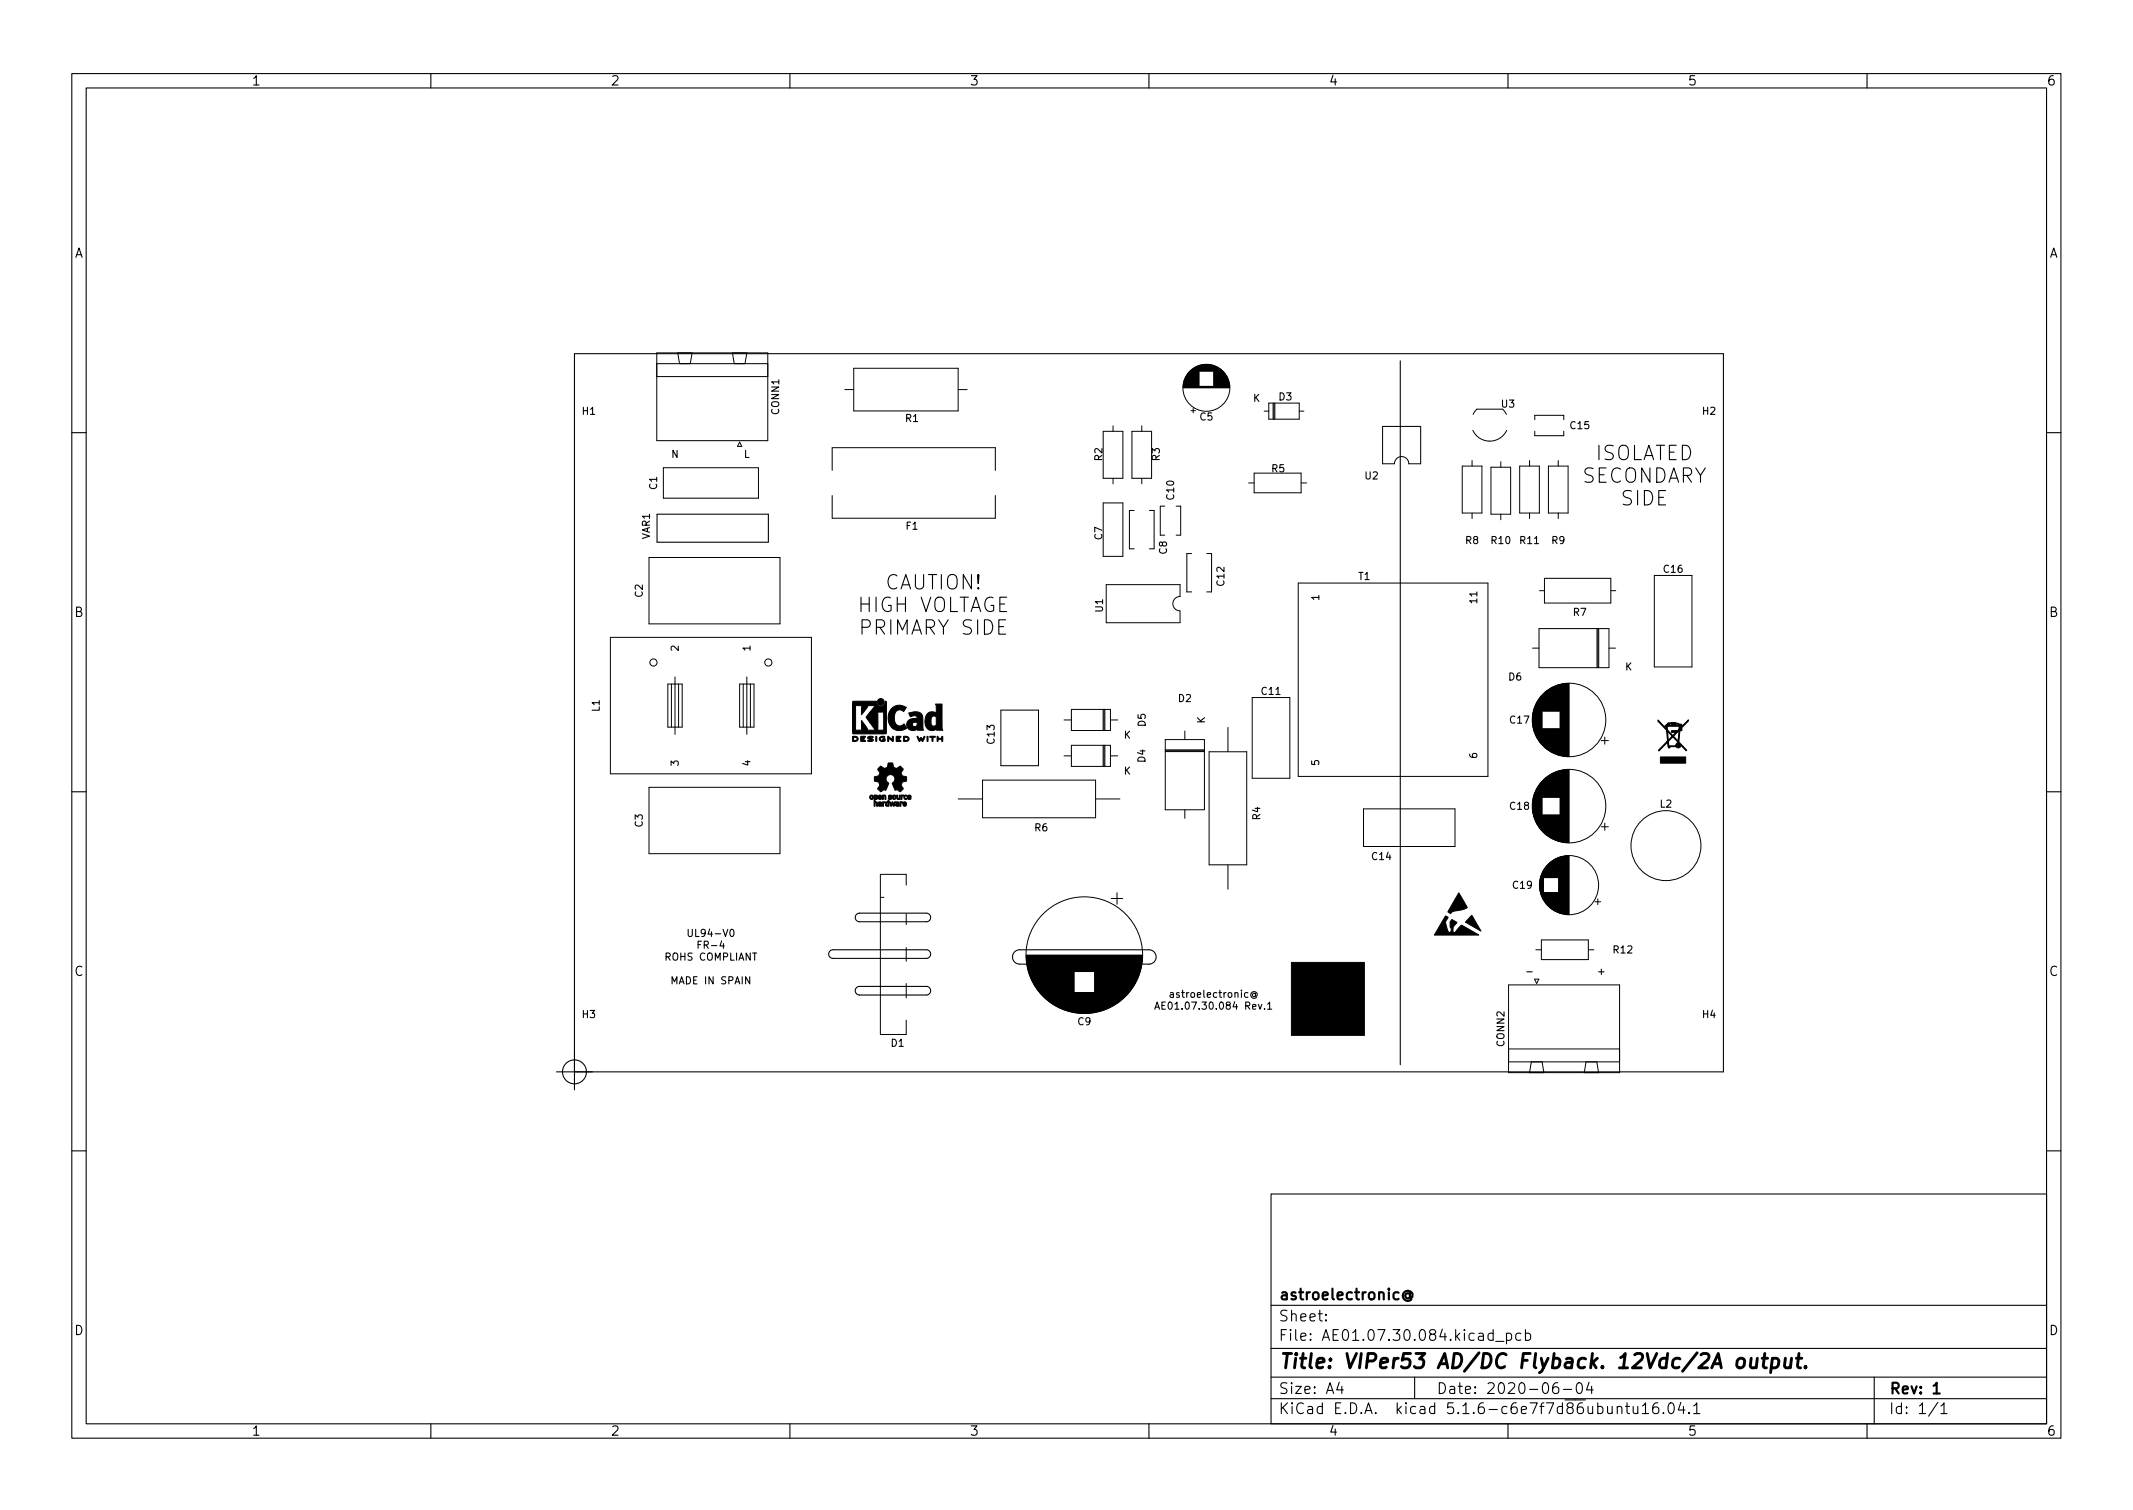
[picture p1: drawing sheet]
<svg xmlns="http://www.w3.org/2000/svg" width="297mm" height="210mm" viewBox="0 0 297 210" stroke-linecap="round" stroke-linejoin="round" font-family="sans-serif">
<defs><g id="words">
<g font-size="2.8">
<text x="222" y="64.1">ISOLATED</text>
<text x="220.1" y="67.2">SECONDARY</text>
<text x="225.7" y="70.4">SIDE</text>
<text x="123.2" y="82.1">CAUTION!</text>
<text x="119.4" y="85.2">HIGH VOLTAGE</text>
<text x="119.9" y="88.4">PRIMARY SIDE</text>
<text x="178" y="190.6">Title: VIPer53 AD/DC Flyback. 12Vdc/2A output.</text>
</g>
<g font-size="2.1">
<text x="178" y="184">Sheet:</text>
<text x="178" y="181">astroelectronic@</text>
<text x="178" y="186.7">File: AE01.07.30.084.kicad_pcb</text>
<text x="178" y="196.9">KiCad E.D.A. kicad 5.1.6-c6e7f7d86ubuntu16.04.1</text>
<text x="178" y="194.1">Size: A4</text>
<text x="200" y="194.1">Date: 2020-06-04</text>
<text x="263" y="194.1">Rev: 1</text>
<text x="263" y="196.9">Id: 1/1</text>
</g>
<g font-size="1.8">
<text x="35" y="11.9">1</text>
<text x="85" y="11.9">2</text>
<text x="135" y="11.9">3</text>
<text x="185" y="11.9">4</text>
<text x="235" y="11.9">5</text>
<text x="285" y="11.9">6</text>
<text x="10.3" y="35.9">A</text>
<text x="285.3" y="35.9">A</text>
<text x="10.3" y="85.9">B</text>
<text x="285.3" y="85.9">B</text>
<text x="10.3" y="135.9">C</text>
<text x="285.3" y="135.9">C</text>
<text x="10.3" y="185.9">D</text>
<text x="285.3" y="185.9">D</text>
<text x="35" y="199.9">1</text>
<text x="85" y="199.9">2</text>
<text x="135" y="199.9">3</text>
<text x="185" y="199.9">4</text>
<text x="235" y="199.9">5</text>
<text x="285" y="199.9">6</text>
</g>
<g font-size="1.4">
<text x="81.1" y="57.7">H1</text>
<text x="108.5" y="57.7" transform="rotate(-90 108.5 57.7)">CONN1</text>
<text x="126.1" y="58.7">R1</text>
<text x="167.1" y="58.5">C5</text>
<text x="174.5" y="55.9">K</text>
<text x="178.1" y="55.7">D3</text>
<text x="209.1" y="56.7">U3</text>
<text x="218.7" y="59.7">C15</text>
<text x="237.1" y="57.7">H2</text>
<text x="93.5" y="63.7">N</text>
<text x="103.6" y="63.7">L</text>
<text x="153.5" y="64.1" transform="rotate(-90 153.5 64.1)">R2</text>
<text x="161.5" y="64.1" transform="rotate(-90 161.5 64.1)">R3</text>
<text x="177.1" y="65.7">R5</text>
<text x="91.5" y="68.1" transform="rotate(-90 91.5 68.1)">C1</text>
<text x="163.5" y="69.5" transform="rotate(-90 163.5 69.5)">C10</text>
<text x="190.1" y="66.7">U2</text>
<text x="90.5" y="75.1" transform="rotate(-90 90.5 75.1)">VAR1</text>
<text x="126.2" y="73.7">F1</text>
<text x="153.5" y="75.1" transform="rotate(-90 153.5 75.1)">C7</text>
<text x="162.5" y="77.1" transform="rotate(-90 162.5 77.1)">C8</text>
<text x="204.1" y="75.7">R8</text>
<text x="207.7" y="75.7">R10</text>
<text x="211.7" y="75.7">R11</text>
<text x="216.1" y="75.7">R9</text>
<text x="89.5" y="83.1" transform="rotate(-90 89.5 83.1)">C2</text>
<text x="170.5" y="81.5" transform="rotate(-90 170.5 81.5)">C12</text>
<text x="183.7" y="83.6" transform="rotate(-90 183.7 83.6)">1</text>
<text x="189.2" y="80.7">T1</text>
<text x="205.7" y="84" transform="rotate(-90 205.7 84)">11</text>
<text x="231.7" y="79.7">C16</text>
<text x="153.6" y="85.2" transform="rotate(-90 153.6 85.2)">U1</text>
<text x="219.1" y="85.7">R7</text>
<text x="94.5" y="90.6" transform="rotate(-90 94.5 90.6)">2</text>
<text x="104.5" y="90.6" transform="rotate(-90 104.5 90.6)">1</text>
<text x="210.1" y="94.7">D6</text>
<text x="226.3" y="93.3">K</text>
<text x="83.5" y="99.1" transform="rotate(-90 83.5 99.1)">L1</text>
<text x="159.5" y="101.1" transform="rotate(-90 159.5 101.1)">D5</text>
<text x="164.1" y="97.7">D2</text>
<text x="167.8" y="100.8" transform="rotate(-90 167.8 100.8)">K</text>
<text x="175.7" y="96.7">C11</text>
<text x="210.3" y="100.7">C17</text>
<text x="94.5" y="106.6" transform="rotate(-90 94.5 106.6)">3</text>
<text x="104.5" y="106.6" transform="rotate(-90 104.5 106.6)">4</text>
<text x="138.5" y="103.5" transform="rotate(-90 138.5 103.5)">C13</text>
<text x="156.5" y="107.8">K</text>
<text x="156.5" y="102.8">K</text>
<text x="159.5" y="106.1" transform="rotate(-90 159.5 106.1)">D4</text>
<text x="183.7" y="106.6" transform="rotate(-90 183.7 106.6)">5</text>
<text x="205.7" y="105.6" transform="rotate(-90 205.7 105.6)">6</text>
<text x="210.3" y="112.7">C18</text>
<text x="231.2" y="112.4">L2</text>
<text x="89.5" y="115.1" transform="rotate(-90 89.5 115.1)">C3</text>
<text x="144.1" y="115.7">R6</text>
<text x="175.5" y="114.1" transform="rotate(-90 175.5 114.1)">R4</text>
<text x="191.1" y="119.7">C14</text>
<text x="210.7" y="123.7">C19</text>
<text x="96.2" y="130.4">UL94-V0</text>
<text x="92.7" y="133.7">ROHS COMPLIANT</text>
<text x="93.7" y="137">MADE IN SPAIN</text>
<text x="97.5" y="132.1">FR-4</text>
<text x="212.8" y="135.7">-</text>
<text x="222.6" y="135.7">+</text>
<text x="224.7" y="132.7">R12</text>
<text x="81.1" y="141.7">H3</text>
<text x="150.1" y="142.7">C9</text>
<text x="161.9" y="140.6">AE01.07.30.084 Rev.1</text>
<text x="163.3" y="138.9">astroelectronic@</text>
<text x="237.1" y="141.7">H4</text>
<text x="124.1" y="145.7">D1</text>
<text x="209.5" y="145.7" transform="rotate(-90 209.5 145.7)">CONN2</text>
</g>
</g></defs>
<g fill="none" stroke="#000" stroke-width=".15">
<path d="M10 10.2h277v190.1h-277zM12 12.2h273v186.1h-273zM60 10.2v2M110 10.2v2M160 10.2v2M210 10.2v2M260 10.2v2M195 50.2v98M10 60.2h2M91.5 71.6h15.5v3.9h-15.5zM285 60.2h2M10 110.2h2"/>
<path d="M285 110.2h2M115.6 132.4l.4-.2h13a.6 .6 0 0 1 .6 .6 .6 .6 0 0 1-.6 .6h-13a.6 .6 0 0 1-.6-.3 .6 .6 0 0 1 .2-.7zM119.3 137.5l.4-.2h9.3a.6 .6 0 0 1 .6 .6 .6 .6 0 0 1-.6 .6h-9.3a.6 .6 0 0 1-.6-.3 .6 .6 0 0 1 .2-.7zM119.3 127.3l.4-.2h9.3a.6 .6 0 0 1 .6 .6 .6 .6 0 0 1-.6 .6h-9.3a.6 .6 0 0 1-.6-.3 .6 .6 0 0 1 .2-.7zM141.3 132.5l.4-.2 .3-.1h18a1 1 0 0 1 1 1 1 1 0 0 1-1 1h-18a1 1 0 0 1-.9-.6 1 1 0 0 1 .2-1.1zM176.5 139.8l.3-.3v1M77.5 149.2h162.5v-100h-160v102.5M160.8 140.5l.3-1 .4 1M160.9 140.2h.5M176.5 140.5h.6M10 160.2h2M177 166.3h108v32h-108z"/>
<path d="M285 160.2h2M60 198.3v2M110 198.3v2M160 198.3v2M177 194.8h108M177 191.8h108M177 187.8h108M177 181.8h108M184.6 183.8l.1 .1h-.1v-.1v.1M184.6 183l.1 .1h-.1v-.1v.1M186.5 192.5l-.4 1h1M186.9 193v1"/>
<path d="M197 191.8v3M208.3 186.8h1.1M209.8 185.7l.4-.1 .3 .3v.4l-.1 .3h-.2h-.4M209.8 185.6v1.5M210 198.3v2M211.8 185.7l-.4-.1-.3 .3v.4l.1 .3h.2h.4M212.4 185.7l.5-.1 .2 .3v.4l-.1 .3h-.1h-.5M212.4 185.1v1.5M216.9 192.5a.59 .59 0 0 0-.7 .7v.5l.2 .3h.4l.2-.1 .1-.5-.2-.2-.4-.1-.3 .3M217.7 193.5h1.2M219.6 192.7a.36 .36 0 0 1 .4-.2 .36 .36 0 0 1 .3 .3 .77 .77 0 0 1-.4 1.2 .91 .91 0 0 1-.3-1.3zM221.3 192.5l-.4 1h1"/>
<path d="M221.6 193v1M225.2 196a.37 .37 0 0 1 .7 0v.8M226.4 195.8h.5M226.6 195.3v1.3v.2h.3M227.4 195.8l.1 1a.41 .41 0 0 0 .6-.1M228.1 195.8v1M228.7 195.8l.4-.5v1.5M228.7 196.8h.9M230.9 195.3a.59 .59 0 0 0-.8 .7v.5l.2 .3h.4l.2-.1 .1-.5-.1-.2-.5-.1-.3 .3M231.6 196.7l.1 .1h-.1v-.1v.1M232.5 195.4a.36 .36 0 0 1 .6 .2 .77 .77 0 0 1-.5 1.2 1 1 0 0 1-.1-1.4zM234.1 195.3l-.4 1h.9"/>
<path d="M234.4 195.8v1M235.2 196.7l.1 .1h-.1h-.1l.1-.1v.1M235.9 195.8l.4-.5v1.5M235.9 196.8h.8M260 198.3v2M261 191.8v6.5M269.9 195.3l-1.3 1.9M270.3 195.8l.4-.5v1.5M270.3 196.8h.8"/>
<circle cx="80" cy="149.2" r="1.67"/>
</g>
<path d="M196.3 180.2a.36 .36 0 0 0-.5 0 .36 .36 0 0 0 0 .5 .36 .36 0 0 0 .5-.1M196.3 180.1v.5l.2 .1a.61 .61 0 0 0-.1-.9 .61 .61 0 0 0-.8 .1 .71 .71 0 0 0 0 1 .71 .71 0 0 0 1 0M269.3 193l.4-.5v1.5M269.3 194h.8" fill="none" stroke="#000" stroke-width=".3"/>
<path d="M242 189.3a.52 .52 0 0 1 .6-.2 .52 .52 0 0 1 .4 .4l-.1 .6a.55 .55 0 0 1-.5 .4 .55 .55 0 0 1-.6-.4zM243.9 189.1l-.2 1.1 .1 .2a.57 .57 0 0 0 .8-.1M244.7 189.1l-.1 1.4M245.4 189.1h.8M245.8 188.5l-.3 1.7 .1 .2 .4 .1M246.8 189.2l.2-.1 .6 .1 .1 .3v.6a.66 .66 0 0 1-1 .3M246.8 189.1l-.2 2M248.6 189.1l-.1 1.1 .1 .2a.57 .57 0 0 0 .7-.1M249.5 189.1l-.2 1.4M250.2 189.1h.7M250.5 188.5l-.2 1.7 .1 .2 .4 .1M251.4 190.3l.1 .1-.1 .1-.1-.1 .1-.1v.2" fill="none" stroke="#000" stroke-width=".4"/>
<g fill="#000" stroke="#000" stroke-width=".14">
<path d="M118.8 97.7l3.3-.1a.61 .61 0 0 0 .6 .7 .61 .61 0 0 0 .6-.7l.1 .1v4.4v.1h-.5h-4.1l-.1-3.9h.3l.1 .2v2.8l-.1 .4h1.1l-.1-.3v-1.1l.7 1 .1 .4h1.2l-1.4-1.8 .6-.7h1l.1 1.7-.1 .8h.9v-.2v-2.3h-1.9l.8-.9h-1.2l-.1 .3-.7 .9v-.9l.1-.3h-1.4zM124.2 98.6a1.56 1.56 0 0 1 2-.1l-.3 .5a1.17 1.17 0 0 0-1.1 0 1.41 1.41 0 0 0 .3 2.1 .8 .8 0 0 0 .8-.3l.3 .6a1.63 1.63 0 0 1-1.9 0 1.63 1.63 0 0 1-.6-1.7l.1-.6zM126.5 99.3l.2-.1a1.61 1.61 0 0 1 1.7 .3l.1 .4 .1 1.8h-.8v-.2a.88 .88 0 0 1-1 .2 .88 .88 0 0 1-.5-.8h.7a.38 .38 0 0 0 .3 .3 .38 .38 0 0 0 .4-.2v-.4a.44 .44 0 0 0-.7 .3h-.7a1 1 0 0 1 1.3-.9h.1a.54 .54 0 0 0-.4-.4 .54 .54 0 0 0-.5 .2zM130.3 98h.9v3.3l.1 .4h-.9v-.2a1 1 0 0 1-1.2 .1 1 1 0 0 1-.4-1.2h.8a.46 .46 0 0 0 .2 .6 .46 .46 0 0 0 .6 0v-1.2a.46 .46 0 0 0-.6 0 .46 .46 0 0 0-.2 .5v.1h-.8a1.04 1.04 0 0 1 1.4-1.2l.2 .1v-1zM118.8 102.5a.45 .45 0 0 1 .5 .1 .45 .45 0 0 1 .1 .5 .58 .58 0 0 1-.7 .1v-.5h.2v.4h.1a.26 .26 0 0 0 .4-.2 .27 .27 0 0 0-.5-.2h-.2zM119.9 102.5l.6 .1v.1h-.5v.1l.4 .1h-.4v.2l.5 .1-.4 .1a.2 .2 0 0 1-.2-.1 .2 .2 0 0 1 0-.2zM120.9 102.6a.41 .41 0 0 1 .7 .1h-.6a.52 .52 0 0 1 .6 .4l-.1 .1a.51 .51 0 0 1-.7-.1h.1a.32 .32 0 0 0 .5-.1h-.1a.32 .32 0 0 1-.3-.1 .32 .32 0 0 1-.1-.3zM121.2 110.8a.28 .28 0 0 1 .4 0 .28 .28 0 0 1-.1 .4 .28 .28 0 0 1-.4-.1v-.1h.2a.14 .14 0 0 0 .2 .1 .14 .14 0 0 0 0-.2 .14 .14 0 0 0-.2 0l-.2 .1zM122 102.6h.1l-.1 .6zM121.7 110.7h.2a.28 .28 0 0 1 .3 .3 .28 .28 0 0 1-.3 .3v.4h.2l.1 .1v.5h-.1v-.5h-.1l-.1 .5h-.2v-1.3h.2v.1a.13 .13 0 0 0 .2-.1 .13 .13 0 0 0-.2-.1v.1h-.2zM122.3 111.7a.28 .28 0 0 1 .4 0 .28 .28 0 0 1 .1 .3v.3l-.5-.1v-.1h.3v-.1l-.3 .1v-.1l.3-.1zM122.4 110.8a.27 .27 0 0 1 .3 0 .27 .27 0 0 1 .1 .3h-.4l.1 .1h.2a.25 .25 0 0 1-.3 .1 .25 .25 0 0 1-.1-.4h.4l-.2-.1-.2 .1z"/>
<path d="M122.9 111.6l.4 .1a.25 .25 0 0 0-.3 .4v.2h-.1zM122.5 102.7l.4-.2 .3 .1-.3 .1a.24 .24 0 0 0-.3 .2 .24 .24 0 0 0 .4 .2h.1l-.1-.1a.19 .19 0 0 1 .3-.1 .19 .19 0 0 1-.1 .3 .43 .43 0 0 1-.6 0 .43 .43 0 0 1-.1-.5zM122.9 110.7l.4 .1 .1 .5h-.2v-.3a.13 .13 0 0 0-.1-.2 .13 .13 0 0 0-.1 .2v.3h-.1zM123.7 102.5l.5 .5 .1-.4 .1-.1v.5a.15 .15 0 0 1 0 .2 .15 .15 0 0 1-.2-.1l-.4-.3v.3a.11 .11 0 0 1 0 .1 .11 .11 0 0 1-.2 0 .11 .11 0 0 1 0-.1zM123.4 111.7h.3v-.3h.1v.9l-.4-.1-.1-.2h.1a.13 .13 0 0 0 .2 .1 .13 .13 0 0 0 .1-.2l-.2-.1-.1 .2h-.1zM123.8 110.8h.4l-.1 .1h-.2a.24 .24 0 0 1 .3 .1 .24 .24 0 0 1-.2 .4 .24 .24 0 0 1-.3-.2h.3v-.1a.22 .22 0 0 1-.2-.1 .22 .22 0 0 1 0-.2zM123.9 111.7h.1l.1 .3 .1-.4 .1 .1 .2 .3 .1-.4h.1l-.2 .7h-.1l-.1-.4-.1 .4h-.2zM122.5 106.8l.1-.1 .6 .3 .4-.2 .1-.6h.6l.1 .6 .5 .2 .5-.3 .4 .4a.57 .57 0 0 0-.2 .7 .57 .57 0 0 0 .6 .4v.6h-.1a.54 .54 0 0 0-.6 .4 .54 .54 0 0 0 .3 .6l-.4 .5-.2-.2a.3 .3 0 0 0-.5 0l-.4-1a.63 .63 0 0 0 .3-.8 .63 .63 0 0 0-.8-.4 .63 .63 0 0 0-.4 .8l.3 .3a1.02 1.02 0 0 1-.3 .9l-.1 .1a.55 .55 0 0 0-.6 .2l-.2-.1a.35 .35 0 0 1-.3-.3 .35 .35 0 0 1 .2-.3l.1-.2a.55 .55 0 0 0-.7-.5v-.6a.57 .57 0 0 0 .7-.4 .57 .57 0 0 0-.3-.7zM124.3 110.8a.28 .28 0 0 1 .4 0 .28 .28 0 0 1 0 .4 .28 .28 0 0 1-.4-.1v-.1h.1v.1a.13 .13 0 0 0 .2 0 .13 .13 0 0 0 0-.2 .13 .13 0 0 0-.2 0l-.1 .1zM124.9 110.7h.1v.2a.17 .17 0 0 0 0 .2 .17 .17 0 0 0 .2 .1v-.5h.2v.6a.35 .35 0 0 1-.5-.3zM124.8 111.7a.28 .28 0 0 1 .3 0 .28 .28 0 0 1 .1 .3v.3l-.4-.1-.1-.1h.3l.1-.1-.4 .1v-.1l.4-.1zM124.8 102.5l.7 .1-.1 .1h-.5v.1l.4 .1h-.4v.2l.6 .1h-.1l-.4 .1a.2 .2 0 0 1-.2-.1 .2 .2 0 0 1 0-.2z"/>
<path d="M125.3 111.6l.4 .1-.2 .1v.5h-.2zM125.5 110.7h.4l-.3 .2v.4h-.1zM125.8 102.6a.56 .56 0 0 1 .8 .3l-.2 .3h-.6v-.1h.3a.26 .26 0 0 0 .4-.2 .26 .26 0 0 0-.4-.2h-.1v.4h-.2zM125.8 111.7h.1a.27 .27 0 0 1 .3 0 .27 .27 0 0 1 0 .3h-.3l.1 .1h.2a.25 .25 0 0 1-.4 .2 .25 .25 0 0 1-.1-.4h.4a.12 .12 0 0 0-.1-.1 .12 .12 0 0 0-.1 .1h-.2zM125.9 110.8l.3-.1 .2 .1-.1 .1a.2 .2 0 0 0-.3 0 .2 .2 0 0 0 .1 .3 .2 .2 0 0 0 .2 0 .28 .28 0 0 1-.4 0 .28 .28 0 0 1 0-.4zM126.5 110.8h.3l.1 .3h-.4l.1 .1 .2-.1v.2a.28 .28 0 0 1-.3 0 .28 .28 0 0 1-.1-.4h.3v-.1l-.3 .1zM127.7 102.5l.3 .5 .1-.1a.16 .16 0 0 1 .2-.2 .16 .16 0 0 1 .1 .2l.1 .1 .2-.5h.1l-.3 .7h-.1l-.1-.3-.3 .4zM129.1 102.6h.1v.6h-.1zM129.5 102.5l.8 .1-.1 .1h-.3v.5h-.1v-.5h-.3zM130.5 102.5l.1 .1v.2h.5l.1-.3h.1v.7h-.2v-.3h-.5v.3h-.1zM231.2 105.4h3.5v.9h-3.5zM230.9 100.2l1.2 1.3-.1-.4 .2 .1a.86 .86 0 0 0 .5 .9l.3 .3 .4-.4h-.6v-.3h.7v.1l.3-.2h.3v-.2l-.1 .2h-.2l.1-.5h-2v-.1h.1h1.9l-.5-.2v.1h-.6a.18 .18 0 0 0-.2-.1 .18 .18 0 0 0-.1 .2h-.2v-.1l-.3 .1 .3-.3 1 .1-1-.1 .5-.1h.6l.5 .2a.2 .2 0 0 1 .2 .1 .2 .2 0 0 1 0 .2h-.1v.2l1.1-1.1v.2l-.9 .9v.4h-.3v1a.76 .76 0 0 0 .3 1l.7 .8h-.1l-.7-.7a.36 .36 0 0 1-.3 .3 .36 .36 0 0 1-.4-.1h-.9v.1h-.2l-.1-.8-1.1 1.2h-.2l1.3-1.3h.1l.1 .7h.9l.1-.3 .3-.2-.7-.8-.7 .6h-.1l-.1-1.4h.1l.1 1.2 .6-.5h.2l.6 .7 .1-1.4-.7 .7h-.2l-.7-.7h-.1v-.1l-1.2-1.3z"/>
<path d="M201.3 127.5a.27 .27 0 0 1 .3 .2 .27 .27 0 0 1-.1 .3l-.1 .1a1.88 1.88 0 0 0 .3 1.6 .26 .26 0 0 0 .3 .1 .26 .26 0 0 0 .1-.4 1.48 1.48 0 0 1 0-1.2 .13 .13 0 0 1 .1-.2 .13 .13 0 0 1 .1 .1l.6 .4a1.16 1.16 0 0 0-.6 1.2h.1a.38 .38 0 0 0 .5-.3l.5-.5a.25 .25 0 0 1 .2-.1 .25 .25 0 0 1 .2 .2l2.1 1.2h-6.2zM203.2 124.3l1.1 2a2.91 2.91 0 0 1-1.8 .6l-.4 .2a.24 .24 0 0 1-.3 0 .24 .24 0 0 1-.1-.3zM204.9 127.5l.1-.1 1.2 2.2-2.1-1.2zM179.8 134h10.2v10.2h-10.2z"/>
<circle cx="122.7" cy="97.7" r=".47"/>
</g>
<g fill="none" stroke="#000" stroke-width=".14">
<path d="M91.5 52.4h15.4M91.5 50.6h15.4M91.5 49.1h15.4v12.3h-15.4zM94.4 49.1l.2 1.5M96.4 49.1l-.3 1.5M102 49.1l.2 1.5M104 49.1l-.2 1.5M117.6 54.2h1.3M118.9 51.3h14.5v5.9h-14.5zM133.4 54.2h1.3M155 59.3v.8M159 59.3v.8"/>
<path d="M164.8 54h6.4M164.8 53.9h6.4M164.8 53.8h6.4M164.8 53.8h2.2M164.8 53.7h2.2M164.8 53.6h2.2M164.8 53.5h2.2M164.8 53.4h2.2M164.8 53.3h2.2M164.9 53.3h2.1M164.9 53.2h2.1M164.9 53.1h2.1"/>
<path d="M164.9 53h2.1M165 52.9h2M165 52.8h2M165 52.7h2M165.1 52.6h1.9M165.1 52.5h1.9M165.2 52.4h1.8M165.2 52.3h1.8M165.3 52.3h1.7M165.3 52.2h1.7M165.4 52.1h1.6M165.4 52h1.6"/>
<path d="M165.5 52h1.5M165.5 51.9h1.5M165.6 51.9h1.4M165.6 51.8h1.4M165.7 51.8h1.3M165.7 51.7h1.3M165.7 51.7h4.6M165.8 51.6h4.4M165.8 57.2h.7M165.9 51.6h4.2M165.9 51.5h4.2M166 51.5h4"/>
<path d="M166 51.4h4M166.1 51.4h3.8M166.2 56.9v.6M166.2 51.3h3.6M166.3 51.2h3.4M166.3 51.2h3.3M166.4 51.2h3.2M166.5 51.1h3M166.6 51.1h2.8M166.6 51h2.7M166.7 51h2.6M166.8 51h2.4"/>
<path d="M166.9 50.9h2.2M167.1 50.9h1.8M167.2 50.8h1.6M167.4 50.8h1.2M167.6 50.8h.8M169 53.8h2.2M169 53.7h2.2M169 53.6h2.2M169 53.5h2.2M169 53.4h2.2M169 53.3h2.2M169 53.2h2.1"/>
<path d="M169 53.1h2.1M169 53h2.1M169 52.9h2M169 52.8h2M169 52.7h2M169 52.6h1.9M169 52.5h1.9M169 52.4h1.8M169 52.3h1.8M169 52.3h1.7M169 52.2h1.7M169 52.1h1.6"/>
<path d="M169 52h1.6M169 52h1.5M169 51.9h1.5M169 51.9h1.4M169 51.8h1.4M169 51.8h1.3M169 51.7h1.3M176 57.2h.7M176.7 56.1h4.2v2.3h-4.2zM177.3 56.1v2.3M177.4 56.1v2.3M177.5 56.1v2.3"/>
<path d="M180.9 57.2h.7M192.5 59.4h5.3v5.2h-1.6a1 1 0 0 0-1-1 1 1 0 0 0-1 1h-1.7zM205.1 59.9a2.6 2.6 0 0 0 2.4 1.5 2.6 2.6 0 0 0 2.3-1.5M205.1 57.7l.6-.7h3.6l.5 .7M213.7 58.5v-.7h4.1v.7M90.4 77.6h18.2v9.3h-18.2zM92.4 65.1h13.2v4.3h-13.2zM103 61.6l.3 .6h-.6zM115.9 65.5v-3.2h22.7v3.2M115.9 69v3.2h22.7v-3.2M153.6 60.1h2.8v6.5h-2.8zM153.6 70h2.8v7.5h-2.8z"/>
<path d="M155 66.6v.8M157.6 60.1h2.8v6.5h-2.8zM157.9 71.1h-.6v5.3h.6M159 66.6v.8M160.1 71.1h.6v5.3h-.6M162.2 70.5h-.6v4h.6M163.8 70.5h.6v4h-.6M165.9 77.1h-.6v5.3h.6M168.1 77.1h.6v5.3h-.6M173.9 67.2h.7M174.6 65.9h6.6v2.7h-6.6zM181.2 67.2h.8"/>
<path d="M203.6 64.9h2.8v6.5h-2.8zM205 64.1v.8M205 71.4v.8M207.6 65.1h2.8v6.5h-2.8zM209 64.3v.8M209 71.6v.8M211.6 64.9h2.8v6.5h-2.8zM213 64.1v.8M213 71.4v.8M213.7 60v.7h4.1v-.7M215.6 64.9h2.8v6.5h-2.8zM217 64.1v.8"/>
<path d="M217 71.4v.8M85 88.7h28v19h-28zM93 95.2h2v6h-2zM93.5 95.2v6M94 94.2v8M94.5 95.2v6M103 95.2h2v6h-2zM103.5 95.2v6M104 94.2v8M104.5 95.2v6M139.4 98.9h5.2v7.7h-5.2zM149.2 98.8h5.4v2.9h-5.4z"/>
<path d="M153.6 98.8v2.9M153.7 98.8v2.9M153.9 98.8v2.9M154 81.4h10.3v1.7a1 1 0 0 0-1 1 1 1 0 0 0 1 1v1.6h-10.3zM174.4 97.1h5.2v11.3h-5.2zM180.8 81.2h26.4v26.9h-26.4zM213.4 90.2h.9M213.4 99.6v1.2M213.5 99.4v1.7M213.5 99.2v2.1M213.5 99v2.5M213.6 98.9v2.7"/>
<path d="M213.6 98.7v3.1M213.7 98.6v3.3M213.7 98.5v3.5M213.7 98.4v3.7M213.8 98.3v3.9M213.8 98.2v4.1M213.9 98.1v4.3M213.9 98v4.5M214 97.9v4.7M214 97.8v4.9M214.1 97.7v5.1M214.1 97.6v5.3"/>
<path d="M214.2 97.5v5.5M214.3 97.4v5.7M214.3 87.5h9.8v5.5h-9.8zM214.3 97.3v5.9M214.4 97.2v6M214.4 82.2h.7M214.4 97.2v6.1M214.5 97.1v6.3M214.5 97v6.5M214.6 97v6.5M214.6 96.9v6.6M214.7 96.9v6.7"/>
<path d="M214.7 96.8v6.9M214.8 96.8v2.2M214.8 96.7v2.3M214.9 96.7v2.3M214.9 96.6v2.4M215 96.6v2.4M215 96.5v2.5M215.1 96.5v2.5M215.1 80.5h9.2v3.5h-9.2zM215.1 96.4v2.6M215.2 96.4v2.6M215.3 96.3v2.7"/>
<path d="M215.4 96.2v2.8M215.5 96.2v2.8M215.5 96.1v2.9M215.6 96.1v2.9M215.7 96v3M215.8 96v3M215.8 95.9v3.1M215.9 95.9v3.1M216 95.8v3.2M216.1 95.8v3.2M216.1 95.7v3.3M216.2 95.7v3.3"/>
<path d="M216.3 95.7v3.3M216.3 95.6v3.4M216.4 95.6v3.4M216.5 95.6v3.4M216.6 95.5v3.5M216.7 95.5v3.5M216.8 95.5v3.5M216.9 95.4v3.6M217 95.4v3.6M217.1 95.4v3.6M217.2 95.3v3.7M217.3 95.3v9.9"/>
<path d="M217.4 95.3v9.9M217.5 95.3v9.9M217.6 95.3v9.9M217.6 95.2v10.1M217.7 95.2v10.1M217.8 95.2v10.1M217.9 95.2v10.1M218 95.2v10.1M218.1 95.2v10.1M218.2 95.2v10.1M218.3 95.2v10.1M218.4 95.2v10.1"/>
<path d="M218.5 95.2v10.1M222.4 87.5v5.5M222.5 87.5v5.5M222.6 87.5v5.5M224.1 90.2h.9M224.3 82.2h.7M230.4 80.1h5.2v12.8h-5.2zM90.4 109.6h18.2v9.3h-18.2zM133.4 111.2h3.4M136.8 108.6h15.8v5.3h-15.8zM148.2 105.2h1M148.2 100.2h1"/>
<path d="M149.2 103.8h5.4v2.9h-5.4zM152.6 111.2h3.4M153.6 103.8v2.9M153.7 103.8v2.9M153.9 103.8v2.9M154.6 105.2h1.1M154.6 100.2h1.1M162.3 103h5.4v9.8h-5.4zM162.3 104.5h5.4M162.3 104.7h5.4M162.3 104.4h5.4M165 101.8v1.2"/>
<path d="M165 112.8v1.1M168.4 104.7h5.2v15.7h-5.2zM171 101.3v3.4M189.9 112.6h12.7v5.3h-12.7zM213.4 111.6v1.2M213.5 111.4v1.7M213.5 111.2v2.1M213.5 111v2.5M213.6 110.9v2.7M213.6 110.7v3.1M213.7 110.6v3.3M213.7 110.5v3.5"/>
<path d="M213.7 110.4v3.7M213.8 110.3v3.9M213.8 110.2v4.1M213.9 110.1v4.3M213.9 110v4.5M214 109.9v4.7M214 109.8v4.9M214.1 109.7v5.1M214.1 109.6v5.3M214.2 109.5v5.5M214.3 109.4v5.7M214.3 109.3v5.9"/>
<path d="M214.4 109.2v6M214.4 109.2v6.1M214.5 109.1v6.3M214.5 109v6.5M214.6 109v6.5M214.6 108.9v6.6M214.7 108.9v6.7M214.7 108.8v6.9M214.8 101.5v2.2M214.8 108.8v2.2M214.8 113.5v2.2M214.8 101.5v2.3"/>
<path d="M214.8 108.7v2.3M214.8 113.5v2.3M214.9 101.5v2.3M214.9 108.7v2.3M214.9 113.5v2.3M214.9 108.6v2.4M214.9 101.5v2.4M214.9 113.5v2.4M215 101.5v2.4M215 108.6v2.4M215 113.5v2.4M215 101.5v2.5"/>
<path d="M215 108.5v2.5M215 113.5v2.5M215.1 101.5v2.5M215.1 108.5v2.5M215.1 113.5v2.5M215.1 101.5v2.6M215.1 108.4v2.6M215.1 113.5v2.6M215.2 101.5v2.6M215.2 108.4v2.6M215.2 113.5v2.6M215.3 101.5v2.7"/>
<path d="M215.3 108.3v2.7M215.3 113.5v2.7M215.4 101.5v2.8M215.4 108.2v2.8M215.4 113.5v2.8M215.5 101.5v2.8M215.5 108.2v2.8M215.5 113.5v2.8M215.5 101.5v2.9M215.5 108.1v2.9M215.5 113.5v2.9M215.6 101.5v2.9"/>
<path d="M215.6 108.1v2.9M215.6 113.5v2.9M215.7 101.5v3M215.7 108v3M215.7 113.5v3M215.8 101.5v3M215.8 108v3M215.8 113.5v3M215.8 101.5v3.1M215.8 107.9v3.1M215.8 113.5v3.1M215.9 101.5v3.1"/>
<path d="M215.9 107.9v3.1M215.9 113.5v3.1M216 101.5v3.2M216 107.8v3.2M216 113.5v3.2M216 120v2.2M216.1 101.5v3.2M216.1 107.8v3.2M216.1 113.5v3.2M216.1 120v2.2M216.1 119.9v2.3M216.1 101.5v3.3"/>
<path d="M216.1 107.7v3.3M216.1 113.5v3.3M216.2 101.5v3.3M216.2 107.7v3.3M216.2 113.5v3.3M216.2 119.9v2.3M216.3 101.5v3.3M216.3 107.7v3.3M216.3 113.5v3.3M216.3 119.8v2.4M216.3 101.5v3.4M216.3 107.6v3.4"/>
<path d="M216.3 113.5v3.4M216.4 101.5v3.4M216.4 107.6v3.4M216.4 113.5v3.4M216.4 119.8v2.4M216.4 119.7v2.5M216.5 101.5v3.4M216.5 107.6v3.4M216.5 113.5v3.4M216.5 119.7v2.5M216.6 101.5v3.5M216.6 107.5v3.5"/>
<path d="M216.6 113.5v3.5M216.6 119.6v2.6M216.7 101.5v3.5M216.7 107.5v3.5M216.7 113.5v3.5M216.7 119.6v2.6M216.8 101.5v3.5M216.8 107.5v3.5M216.8 113.5v3.5M216.8 119.5v2.7M216.9 101.5v3.6M216.9 107.4v3.6"/>
<path d="M216.9 113.5v3.6M216.9 119.5v2.7M217 101.5v3.6M217 107.4v3.6M217 113.5v3.6M217 119.5v2.7M217 119.4v2.8M217.1 101.5v3.6M217.1 107.4v3.6M217.1 113.5v3.6M217.1 119.4v7.7M217.2 101.5v3.7"/>
<path d="M217.2 107.3v3.7M217.2 113.5v3.7M217.2 119.4v7.7M217.3 107.3v9.9M217.3 119.4v7.7M217.3 119.3v7.9M217.4 107.3v9.9M217.4 119.3v7.9M217.5 107.3v9.9M217.5 119.3v7.9M217.6 107.3v9.9M217.6 119.3v7.9"/>
<path d="M217.6 107.2v10.1M217.7 107.2v10.1M217.7 119.3v7.9M217.7 119.2v8.1M217.8 107.2v10.1M217.8 119.2v8.1M217.9 107.2v10.1M217.9 119.2v8.1M218 107.2v10.1M218 119.2v8.1M218.1 107.2v10.1M218.1 119.2v8.1"/>
<path d="M218.2 107.2v10.1M218.2 119.2v8.1M218.3 107.2v10.1M218.3 119.2v8.1M218.4 107.2v10.1M218.4 119.2v8.1M218.5 107.2v10.1M218.5 119.2v8.1M223 103.1h1M223 115.1h1M223.5 102.6v1M223.5 114.6v1"/>
<path d="M122.6 124.9h.5M126.2 123.2v-1.5h-3.6v22.3h3.6v-2M126.2 127.2v1.5M126.2 131.9v1.9M126.2 136.9v2M142.9 133h16.2M142.9 133.1h16.2M142.9 133.2h16.2M142.9 133.3h16.2M142.9 133.4h16.2M142.9 133.5h16.2M142.9 133.6h16.2"/>
<path d="M142.9 133.7h16.2M143 133.7h16M143 133.8h16M143 133.9h16M143 134h16M143 134.1h16M143 134.2h16M143 134.3h16M143 134.4h16M143.1 134.5h15.8M143.1 134.6h15.8M143.1 134.7h15.8"/>
<path d="M143.1 134.8h15.8M143.1 134.9h15.8M143.2 134.9h15.7M143.2 135h15.6M143.2 135.1h15.6M143.2 135.2h15.6M143.2 135.3h15.6M143.3 135.3h6.3M143.3 135.4h6.3M143.3 135.5h6.3M143.3 135.6h6.3M143.4 135.6h6.2"/>
<path d="M143.4 135.7h6.2M143.4 135.8h6.2M143.4 135.9h6.2M143.5 135.9h6.1M143.5 136h6.1M143.5 136.1h6.1M143.6 136.2h6M143.6 136.3h6M143.6 136.4h6M143.7 136.4h5.9M143.7 136.5h5.9M143.7 136.6h5.9"/>
<path d="M143.8 136.6h5.8M143.8 136.7h5.8M143.8 136.8h5.8M143.9 136.8h5.7M143.9 136.9h5.7M144 137h5.6M144 137.1h5.6M144.1 137.2h5.5M144.1 137.3h5.5M144.2 137.3h5.4M144.2 137.4h5.4M144.3 137.5h5.3"/>
<path d="M144.3 137.6h5.3M144.4 137.6h5.2M144.4 137.7h5.2M144.5 137.8h5.1M144.5 137.9h5.1M144.6 137.9h5M144.6 138h5M144.7 138h4.9M144.7 138.1h4.9M144.8 138.2h4.8M144.8 138.2h12.4M144.9 138.3h12.2"/>
<path d="M144.9 138.4h12.2M145 138.4h12M145 138.5h12M145.1 138.5h11.8M145.1 138.6h11.8M145.2 138.6h11.6M145.2 138.7h11.6M145.3 138.7h11.4M145.3 138.8h11.4M145.4 138.8h11.2M145.4 138.9h11.2M145.5 138.9h11"/>
<path d="M145.5 139h11M145.6 139h10.8M145.7 139.1h10.6M145.7 139.2h10.6M145.8 139.2h10.4M145.9 139.3h10.2M146 139.4h10M146.1 139.4h9.8M146.1 139.5h9.8M146.2 139.5h9.6M146.3 139.6h9.4M146.4 139.6h9.2"/>
<path d="M146.4 139.7h9.2M146.5 139.7h9M146.5 139.8h9M146.6 139.8h8.8M146.7 139.8h8.6M146.7 139.9h8.6M146.8 139.9h8.4M146.9 140h8.2M152.4 135.3h6.3M152.4 135.4h6.3M152.4 135.5h6.3M152.4 135.6h6.3"/>
<path d="M152.4 135.6h6.2M152.4 135.7h6.2M152.4 135.8h6.2M152.4 135.9h6.2M152.4 135.9h6.1M152.4 136h6.1M152.4 136.1h6.1M152.4 136.2h6M152.4 136.3h6M152.4 136.4h6M152.4 136.4h5.9M152.4 136.5h5.9"/>
<path d="M152.4 136.6h5.9M152.4 136.6h5.8M152.4 136.7h5.8M152.4 136.8h5.8M152.4 136.8h5.7M152.4 136.9h5.7M152.4 137h5.6M152.4 137.1h5.6M152.4 137.2h5.5M152.4 137.3h5.5M152.4 137.3h5.4M152.4 137.4h5.4"/>
<path d="M152.4 137.5h5.3M152.4 137.6h5.3M152.4 137.6h5.2M152.4 137.7h5.2M152.4 137.8h5.1M152.4 137.9h5.1M152.4 137.9h5M152.4 138h5M152.4 138h4.9M152.4 138.1h4.9M152.4 138.2h4.8M154.8 125.1h1.6"/>
<path d="M155.6 124.3v1.6M171 120.4v3.4M210.1 137.1h15.4v12.3h-15.4zM213.7 136.3h.6l-.3 .6zM213.9 132.2h.8M214.4 122.7v1.1M214.5 122.5v1.5M214.5 122.3v1.9M214.5 122.2v2.1M214.6 122v2.5M214.6 121.9v2.7M214.7 130.9h6.5v2.7h-6.5z"/>
<path d="M214.7 121.8v2.9M214.7 121.7v3.1M214.7 121.6v3.3M214.8 121.5v3.5M214.8 121.4v3.7M214.9 121.4v3.7M214.9 121.3v3.9M214.9 121.2v4.1M215 121.1v1.1M215 124.3v1.1M215.1 121v1.2M215.1 124.3v1.2"/>
<path d="M215.1 120.9v1.3M215.1 124.3v1.3M215.2 120.8v1.4M215.2 124.3v1.3M215.2 124.3v1.4M215.3 120.7v1.5M215.3 124.3v1.5M215.3 120.6v1.6M215.3 124.3v1.6M215.4 120.6v1.6M215.4 124.3v1.6M215.5 120.5v1.7"/>
<path d="M215.5 124.3v1.7M215.5 120.4v1.8M215.5 124.3v1.8M215.6 120.4v1.8M215.6 124.3v1.8M215.6 120.3v1.9M215.6 124.3v1.9M215.7 120.3v1.9M215.7 124.3v1.9M215.7 120.2v2M215.7 124.3v2M215.8 120.2v2"/>
<path d="M215.8 124.3v2M215.9 120.1v2.1M215.9 124.3v2.1M216 124.3v2.2M216.1 124.3v2.2M216.1 124.3v2.3M216.2 124.3v2.3M216.3 124.3v2.4M216.4 124.3v2.4M216.4 124.3v2.5M216.5 124.3v2.5M216.6 124.3v2.6"/>
<path d="M216.7 124.3v2.6M216.8 124.3v2.7M216.9 124.3v2.7M217 124.3v2.7M217 124.3v2.8M221.2 132.2h.8M222.1 125.6h.8M222.5 125.2v.8M147 140h8M147.1 140.1h7.8M147.2 140.2h7.6M147.3 140.2h7.4"/>
<path d="M147.4 140.2h7.2M147.4 140.3h7.2M147.5 140.3h7M147.6 140.4h6.8M147.7 140.4h6.6M147.8 140.4h6.4M147.9 140.5h6.2M148 140.5h6M148.1 140.6h5.8M148.2 140.6h5.6M148.3 140.6h5.4M148.4 140.7h5.2"/>
<path d="M148.5 140.7h5M148.6 140.8h4.8M148.8 140.8h4.4M148.9 140.8h4.2M149.1 140.9h3.8M149.2 140.9h3.6M149.4 141h3.2M149.6 141h2.8M149.9 141h2.2M150.2 141.1h1.6M210.1 146.1h15.4M210.1 147.9h15.4"/>
<path d="M213.3 147.9l-.3 1.5M214.7 147.9l.3 1.5M220.9 147.9l-.3 1.5M222.4 147.9l.2 1.5"/>
<circle cx="168" cy="54" r="3.3"/>
<circle cx="91" cy="92.2" r=".5"/>
<circle cx="107" cy="92.2" r=".5"/>
<circle cx="218.5" cy="112.2" r="5.1"/>
<circle cx="218.5" cy="100.2" r="5.1"/>
<circle cx="232" cy="117.7" r="4.9"/>
<circle cx="151" cy="133" r="8.1"/>
<circle cx="218.5" cy="123.2" r="4.1"/>
</g>
<use href="#words"/>
</svg>
